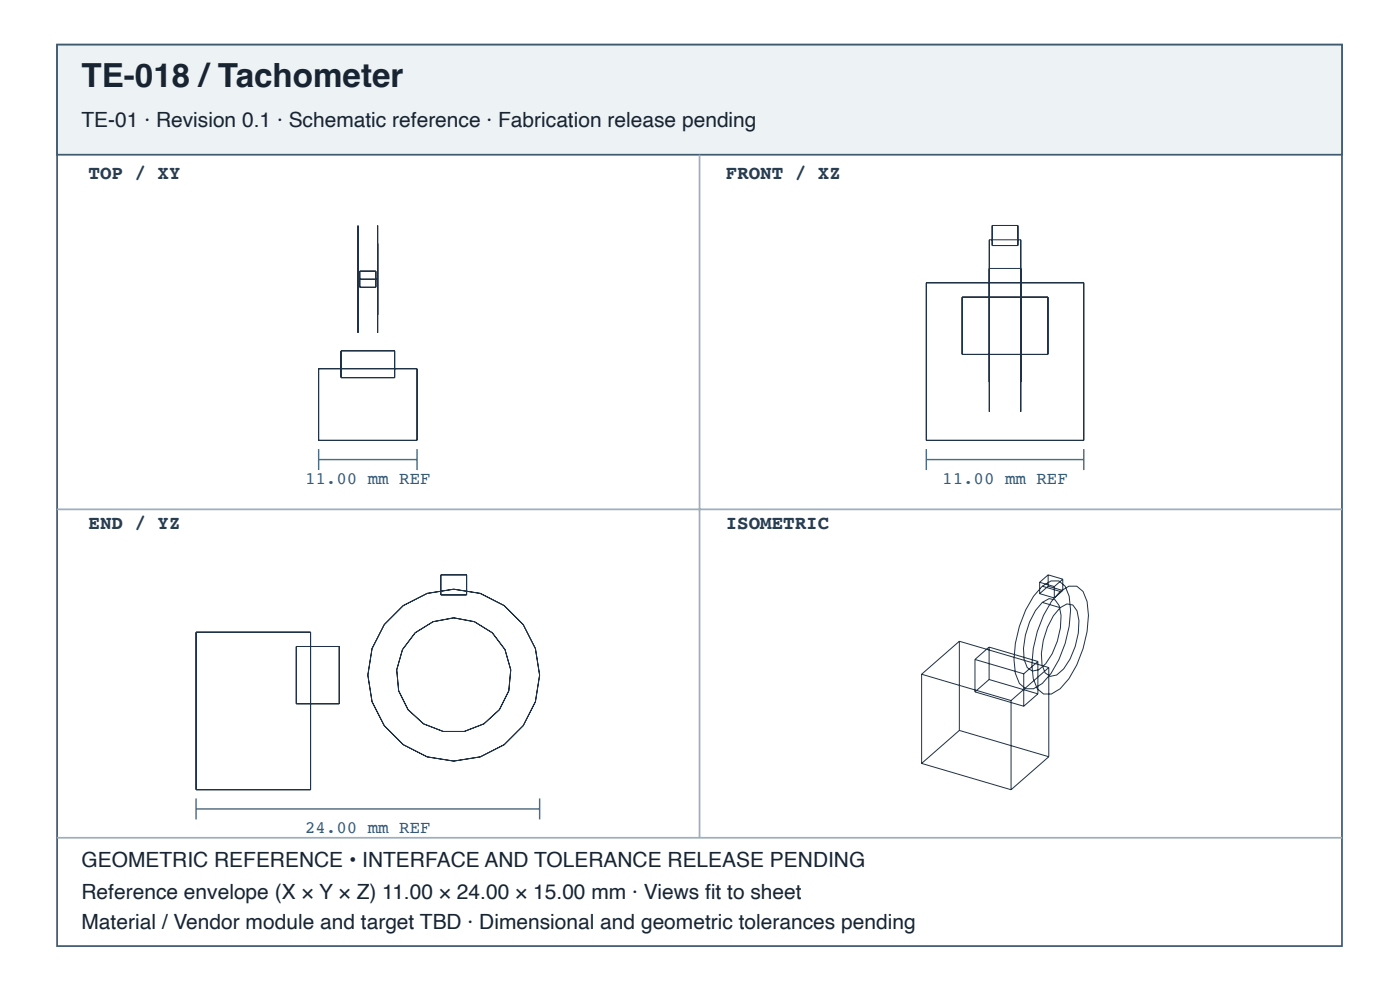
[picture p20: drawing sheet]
<svg xmlns="http://www.w3.org/2000/svg" width="297mm" height="210mm" viewBox="0 0 297 210" stroke-linecap="round" stroke-linejoin="round" font-family="sans-serif">
<defs><g id="words">
<text font-size="7" fill="#182431" x="17.3" y="18.4">TE-018 /Tachometer</text>
<g font-size="4.4" fill="#182431">
<text x="17.3" y="26.9">TE-01 · Revision 0.1 · Schematic reference · Fabrication release pending</text>
<text x="17.3" y="183.9">GEOMETRIC REFERENCE • INTERFACE AND TOLERANCE RELEASE PENDING</text>
<text x="17.3" y="190.6">Reference envelope (X × Y × Z) 11.00 × 24.00 × 15.00 mm · Views fi t to sheet</text>
<text x="17.3" y="196.9">Material / Vendor module and target TBD · Dimensional and geometric tolerances pending</text>
</g>
<g font-size="4.1" fill="#263d52">
<text x="18.8" y="38">TOP / XY</text>
<text x="154" y="38">FRONT / XZ</text>
<text x="18.8" y="112.1">END / YZ</text>
<text x="154" y="112.1">ISOMETRIC</text>
</g>
<g font-size="3.7" fill="#335b78">
<text x="64.7" y="102.6">11.00 mm REF</text>
<text x="199.9" y="102.6">11.00 mm REF</text>
<text x="64.7" y="176.7">24.00 mm REF</text>
</g>
</g></defs>
<path d="M12.1 9.5h272.6v191.1h-272.6z" fill="none" stroke="#405a70" stroke-width=".37"/>
<path d="M12.1 9.5h272.6v23.3h-272.6z" fill="#edf2f5"/>
<path d="M12.1 9.5h272.6v23.3h-272.6z" fill="none" stroke="#405a70" stroke-width=".37"/>
<path d="M148.4 32.8v144.8M12.1 108h272.6M12.1 177.6h272.6" fill="none" stroke="#9daebc" stroke-width=".37"/>
<g fill="none" stroke="#203246" stroke-width=".21">
<path d="M75.9 47.8v22.8zM75.9 51.6v15.2zM75.9 59.2h4.2M76.3 57.5h3.4v3.4h-3.4zM80.1 47.8v22.8zM80.1 51.6v15.2zM196.5 60h33.4v33.4h-33.4zM209.9 50.8v36.5zM209.9 56.9v24.1zM209.9 50.8h6.7M209.9 56.9h6.7M210.5 47.8h5.5v4.3h-5.5z"/>
<path d="M216.6 50.8v36.5zM216.6 56.9v24.1zM67.6 78.2h20.9v15.2h-20.9zM72.3 74.4h11.4v5.7h-11.4zM204.1 63h18.2v12.1h-18.2zM41.6 134h24.3v33.4h-24.3zM62.9 137.1h9.1v12.1h-9.1zM93.5 121.9h5.5v4.2h-5.5zM203.5 136l-8 6.9M203.5 136v18.9M203.5 136l19 5.5M206.8 139.8v6.9"/>
<path d="M206.8 139.8l10.4 3.1M209.8 137.2l-3 2.6M209.8 137.2v6.9M209.8 137.2l10.4 3M220.6 123.5v2.4M220.6 125.9l3.1 .9M220.6 123.5l3.1 .9M221.1 124.3l1.9-1.1h1.6l1.4 1.1 .8 2.1a23.4 23.4 0 0 1-3.8 16.4l-1.9 2.1-1.8 1.1h-1.7l-1.3-1.1-.9-2.1a23.4 23.4 0 0 1 3.9-16.4zM221.1 127.7l1.5-.8 1.2 .3 .9 1.2a14.7 14.7 0 0 1-2.8 12.3l-1.5 1.3-1.4 .3-1.1-.8-.6-1.7a15.4 15.4 0 0 1 3.8-12.1zM221.1 124.3l3.8 1.1M221.1 127.7l3.8 1.1M222.4 121.9l-1.8 1.6"/>
<path d="M222.4 121.9v2.4M222.4 124.3l-1.8 1.6M222.4 124.3l3.1 .9M222.4 121.9l3.1 .9M223.7 124.4v2.4M224.9 125.4l1.9-1.1h1.6l1.4 1.1 .8 2.1a23.3 23.3 0 0 1-3.8 16.4l-1.9 2.1-1.8 1.1h-1.7l-1.3-1.1-.9-2.1a23.4 23.4 0 0 1 3.9-16.4zM224.9 128.8l1.5-.8 1.2 .3 .9 1.2a14.7 14.7 0 0 1-2.9 12.3l-1.4 1.3-1.4 .3-1.1-.8-.6-1.6a15.4 15.4 0 0 1 3.8-12.2zM225.5 122.8l-1.8 1.6M225.5 122.8v2.4M225.5 125.2l-1.8 1.6M195.5 142.9v19M195.5 142.9l19 5.6"/>
<path d="M203.5 154.9l-8 7M203.5 154.9l19 5.5M206.8 146.7l10.4 3M209.8 144.1l-3 2.6M209.8 144.1l10.4 3M214.5 148.5v18.9M217.2 142.9v6.8M220.2 140.2l-3 2.7M220.2 140.2v6.9M220.2 147.1l-3 2.6M222.5 141.5l-8 7M222.5 141.5v18.9"/>
<path d="M195.5 161.9l19 5.5M222.5 160.4l-8 7"/>
<circle cx="96.3" cy="143.1" r="12.1"/>
<circle cx="96.3" cy="143.1" r="18.2"/>
</g>
<path d="M67.6 95.2v4.5M67.6 97.4h20.9M88.5 95.2v4.5M196.5 97.4h33.4M196.5 95.2v4.5M229.9 95.2v4.5M41.6 169.3v4.4M41.6 171.5h72.9M114.5 169.3v4.4" fill="none" stroke="#466b86" stroke-width=".3"/>
<use href="#words"/>
</svg>
